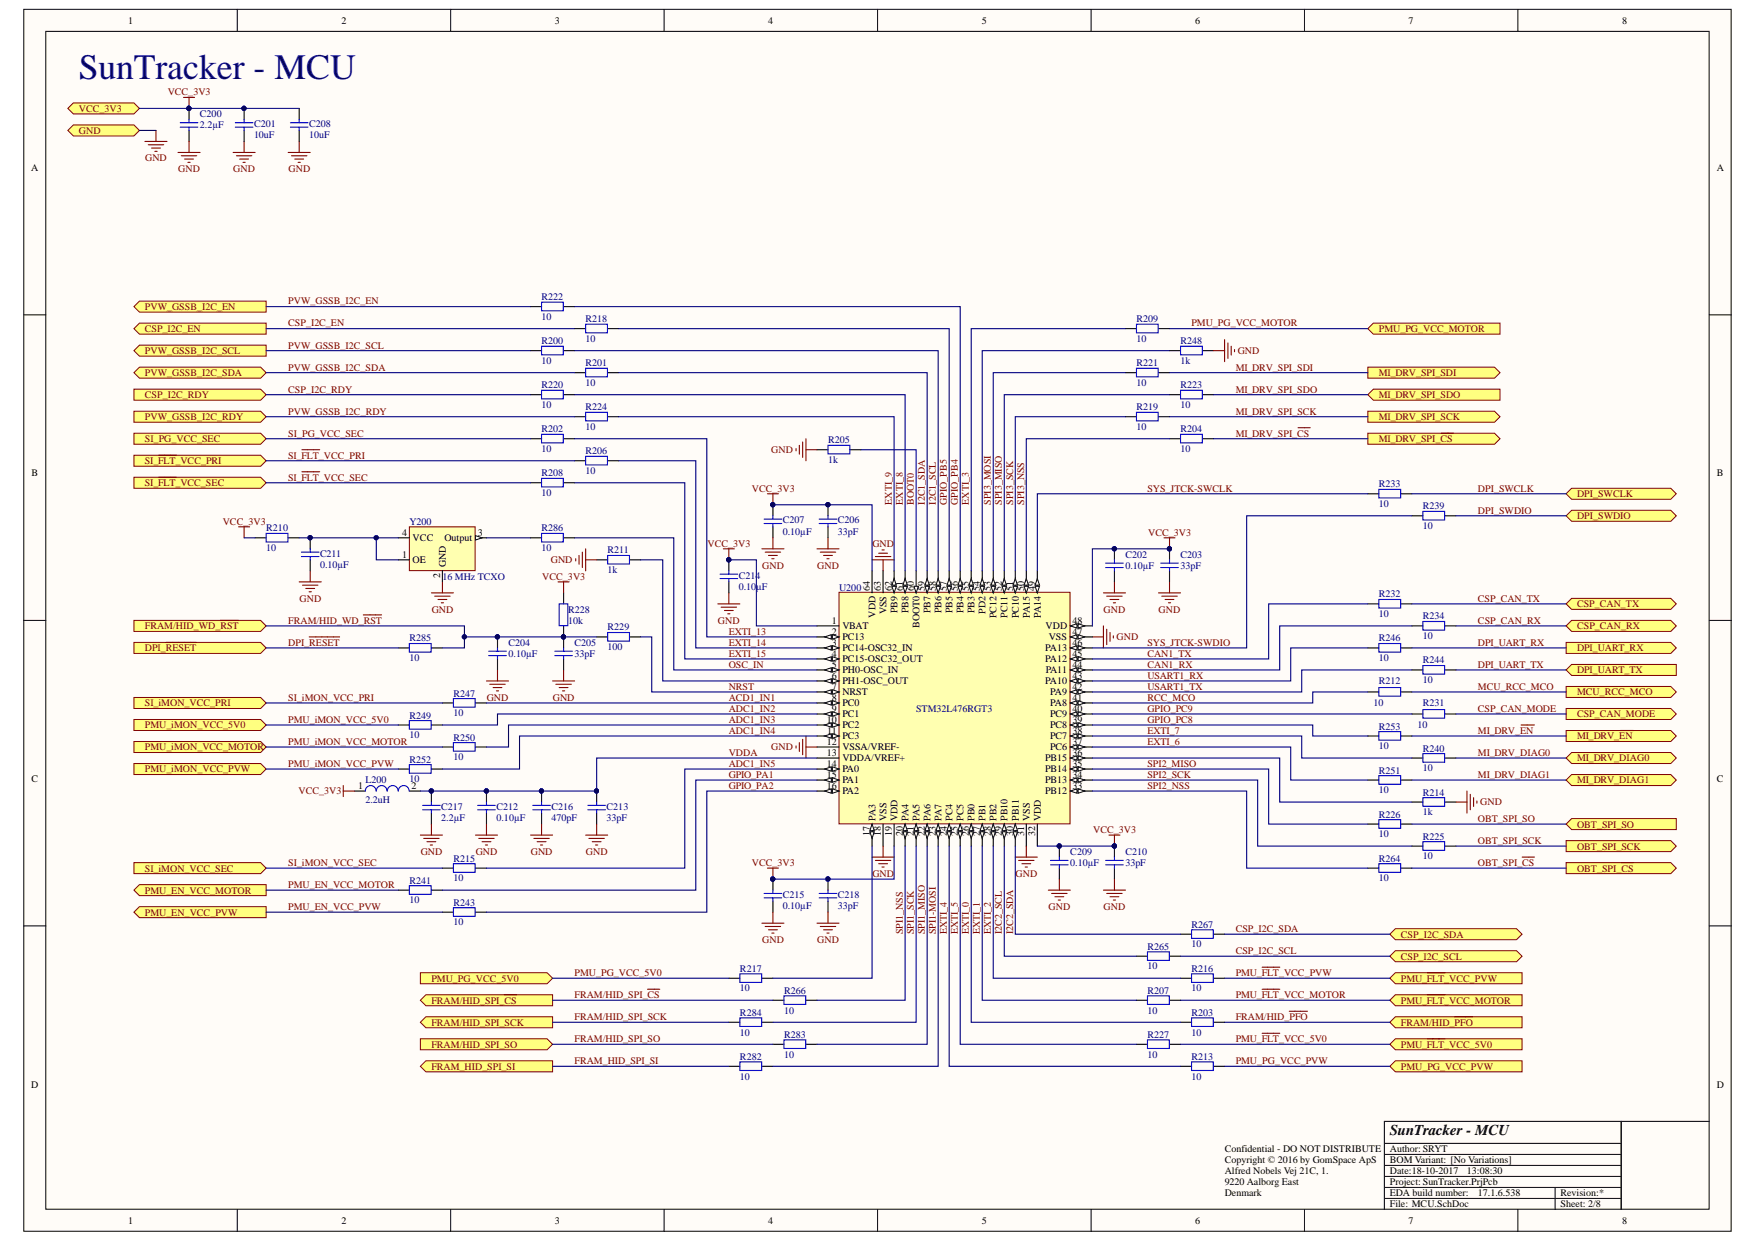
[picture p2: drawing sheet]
<svg xmlns="http://www.w3.org/2000/svg" width="297mm" height="210mm" viewBox="0 0 297 210" stroke-linecap="round" stroke-linejoin="round" font-family="sans-serif">
<defs><g id="words">
<text font-size="6" fill="#000080" x="13.3" y="13.3">SunTracker - MCU</text>
<text font-size="2.5" x="235" y="191.8">SunTracker - MCU</text>
<g font-size="1.7">
<text x="21.7" y="4">1</text>
<text x="57.7" y="4">2</text>
<text x="93.8" y="4">3</text>
<text x="129.9" y="4">4</text>
<text x="166" y="4">5</text>
<text x="202.1" y="4">6</text>
<text x="238.1" y="4">7</text>
<text x="274.2" y="4">8</text>
<text x="5.3" y="28.9">A</text>
<text x="290.2" y="28.9">A</text>
<text x="5.3" y="80.5">B</text>
<text x="290.3" y="80.5">B</text>
<text x="68" y="94.3">1</text>
<text x="68" y="90.5">4</text>
<text x="69.8" y="95.2">OE</text>
<text x="69.8" y="91.5">VCC</text>
<text x="75.1" y="91.5">Output</text>
<text x="75.3" y="95.9" transform="rotate(-90 75.3 95.9)">GND</text>
<text x="80.8" y="90.5">3</text>
<text x="74.4" y="97.7" transform="rotate(-90 74.4 97.7)">2</text>
<text x="147.1" y="99.8" transform="rotate(-90 147.1 99.8)">64</text>
<text x="148.9" y="99.8" transform="rotate(-90 148.9 99.8)">63</text>
<text x="150.8" y="99.8" transform="rotate(-90 150.8 99.8)">62</text>
<text x="152.6" y="99.8" transform="rotate(-90 152.6 99.8)">61</text>
<text x="154.5" y="99.8" transform="rotate(-90 154.5 99.8)">60</text>
<text x="156.4" y="99.8" transform="rotate(-90 156.4 99.8)">59</text>
<text x="158.2" y="99.8" transform="rotate(-90 158.2 99.8)">58</text>
<text x="160.1" y="99.8" transform="rotate(-90 160.1 99.8)">57</text>
<text x="162" y="99.8" transform="rotate(-90 162 99.8)">56</text>
<text x="163.8" y="99.8" transform="rotate(-90 163.8 99.8)">55</text>
<text x="165.7" y="99.8" transform="rotate(-90 165.7 99.8)">54</text>
<text x="167.5" y="99.8" transform="rotate(-90 167.5 99.8)">53</text>
<text x="169.4" y="99.8" transform="rotate(-90 169.4 99.8)">52</text>
<text x="171.3" y="99.8" transform="rotate(-90 171.3 99.8)">51</text>
<text x="173.2" y="99.8" transform="rotate(-90 173.2 99.8)">50</text>
<text x="175" y="99.8" transform="rotate(-90 175 99.8)">49</text>
<text x="140.6" y="105.4">1</text>
<text x="140.6" y="107.3">2</text>
<text x="142.4" y="106.3">VBAT</text>
<text x="148" y="104.4" transform="rotate(-90 148 104.4)">VDD</text>
<text x="149.9" y="103.8" transform="rotate(-90 149.9 103.8)">VSS</text>
<text x="151.7" y="103.6" transform="rotate(-90 151.7 103.6)">PB9</text>
<text x="153.6" y="103.6" transform="rotate(-90 153.6 103.6)">PB8</text>
<text x="155.4" y="106.2" transform="rotate(-90 155.4 106.2)">BOOT0</text>
<text x="157.3" y="103.6" transform="rotate(-90 157.3 103.6)">PB7</text>
<text x="159.2" y="103.6" transform="rotate(-90 159.2 103.6)">PB6</text>
<text x="161" y="103.6" transform="rotate(-90 161 103.6)">PB5</text>
<text x="162.9" y="103.6" transform="rotate(-90 162.9 103.6)">PB4</text>
<text x="164.7" y="103.6" transform="rotate(-90 164.7 103.6)">PB3</text>
<text x="166.6" y="103.7" transform="rotate(-90 166.6 103.7)">PD2</text>
<text x="168.5" y="104.5" transform="rotate(-90 168.5 104.5)">PC12</text>
<text x="170.3" y="104.4" transform="rotate(-90 170.3 104.4)">PC11</text>
<text x="172.2" y="104.5" transform="rotate(-90 172.2 104.5)">PC10</text>
<text x="174.1" y="104.4" transform="rotate(-90 174.1 104.4)">PA15</text>
<text x="176" y="104.4" transform="rotate(-90 176 104.4)">PA14</text>
<text x="176.8" y="106.3">VDD</text>
<text x="181.3" y="107.3">47</text>
<text x="181.3" y="105.4">48</text>
<text x="140.6" y="109.1">3</text>
<text x="140.6" y="111">4</text>
<text x="140.6" y="112.9">5</text>
<text x="142.4" y="108.2">PC13</text>
<text x="142.4" y="110.1">PC14-OSC32_IN</text>
<text x="142.4" y="111.9">PC15-OSC32_OUT</text>
<text x="142.4" y="113.8">PH0-OSC_IN</text>
<text x="176.7" y="111.9">PA12</text>
<text x="176.7" y="110.1">PA13</text>
<text x="176.8" y="113.8">PA11</text>
<text x="177.3" y="108.2">VSS</text>
<text x="181.3" y="112.9">44</text>
<text x="181.3" y="111">45</text>
<text x="181.3" y="109.1">46</text>
<text x="140.6" y="114.7">6</text>
<text x="140.6" y="116.6">7</text>
<text x="140.6" y="118.4">8</text>
<text x="142.4" y="115.6">PH1-OSC_OUT</text>
<text x="142.4" y="117.5">NRST</text>
<text x="142.4" y="119.4">PC0</text>
<text x="176.7" y="115.6">PA10</text>
<text x="177.6" y="119.4">PA8</text>
<text x="177.6" y="117.5">PA9</text>
<text x="181.3" y="118.4">41</text>
<text x="181.3" y="116.6">42</text>
<text x="181.3" y="114.7">43</text>
<text x="139.8" y="122.2">10</text>
<text x="139.8" y="125.9">12</text>
<text x="139.9" y="124">11</text>
<text x="140.6" y="120.3">9</text>
<text x="142.4" y="121.2">PC1</text>
<text x="142.4" y="123.1">PC2</text>
<text x="142.4" y="124.9">PC3</text>
<text x="177.5" y="124.9">PC7</text>
<text x="177.5" y="123.1">PC8</text>
<text x="177.5" y="121.2">PC9</text>
<text x="181.3" y="125.9">37</text>
<text x="181.3" y="124">38</text>
<text x="181.3" y="122.2">39</text>
<text x="181.3" y="120.3">40</text>
<text x="139.8" y="127.7">13</text>
<text x="139.8" y="129.6">14</text>
<text x="139.8" y="131.4">15</text>
<text x="142.4" y="126.8">VSSA/VREF-</text>
<text x="142.4" y="128.7">VDDA/VREF+</text>
<text x="142.4" y="130.5">PA0</text>
<text x="176.7" y="130.5">PB14</text>
<text x="176.7" y="128.7">PB15</text>
<text x="177.5" y="126.8">PC6</text>
<text x="181.3" y="131.4">34</text>
<text x="181.3" y="129.6">35</text>
<text x="181.3" y="127.7">36</text>
<text x="5.3" y="132.2">C</text>
<text x="60.5" y="133.3">1</text>
<text x="69.6" y="133.3">2</text>
<text x="139.8" y="133.3">16</text>
<text x="142.4" y="132.4">PA1</text>
<text x="142.4" y="134.2">PA2</text>
<text x="176.7" y="134.2">PB12</text>
<text x="176.7" y="132.4">PB13</text>
<text x="181.3" y="133.3">33</text>
<text x="290.3" y="132.2">C</text>
<text x="147.1" y="141.3" transform="rotate(-90 147.1 141.3)">17</text>
<text x="148" y="138.7" transform="rotate(-90 148 138.7)">PA3</text>
<text x="148.9" y="141.3" transform="rotate(-90 148.9 141.3)">18</text>
<text x="149.9" y="138.7" transform="rotate(-90 149.9 138.7)">VSS</text>
<text x="150.8" y="141.3" transform="rotate(-90 150.8 141.3)">19</text>
<text x="151.7" y="138.7" transform="rotate(-90 151.7 138.7)">VDD</text>
<text x="152.6" y="141.3" transform="rotate(-90 152.6 141.3)">20</text>
<text x="153.6" y="138.7" transform="rotate(-90 153.6 138.7)">PA4</text>
<text x="154.5" y="141.3" transform="rotate(-90 154.5 141.3)">21</text>
<text x="155.4" y="138.7" transform="rotate(-90 155.4 138.7)">PA5</text>
<text x="156.4" y="141.3" transform="rotate(-90 156.4 141.3)">22</text>
<text x="157.3" y="138.7" transform="rotate(-90 157.3 138.7)">PA6</text>
<text x="158.2" y="141.3" transform="rotate(-90 158.2 141.3)">23</text>
<text x="159.2" y="138.7" transform="rotate(-90 159.2 138.7)">PA7</text>
<text x="160.1" y="141.3" transform="rotate(-90 160.1 141.3)">24</text>
<text x="161" y="138.7" transform="rotate(-90 161 138.7)">PC4</text>
<text x="162" y="141.3" transform="rotate(-90 162 141.3)">25</text>
<text x="162.9" y="138.7" transform="rotate(-90 162.9 138.7)">PC5</text>
<text x="163.8" y="141.3" transform="rotate(-90 163.8 141.3)">26</text>
<text x="164.7" y="138.7" transform="rotate(-90 164.7 138.7)">PB0</text>
<text x="165.7" y="141.3" transform="rotate(-90 165.7 141.3)">27</text>
<text x="166.6" y="138.7" transform="rotate(-90 166.6 138.7)">PB1</text>
<text x="167.5" y="141.3" transform="rotate(-90 167.5 141.3)">28</text>
<text x="168.5" y="138.7" transform="rotate(-90 168.5 138.7)">PB2</text>
<text x="169.4" y="141.3" transform="rotate(-90 169.4 141.3)">29</text>
<text x="170.3" y="138.7" transform="rotate(-90 170.3 138.7)">PB10</text>
<text x="171.3" y="141.3" transform="rotate(-90 171.3 141.3)">30</text>
<text x="172.2" y="138.7" transform="rotate(-90 172.2 138.7)">PB11</text>
<text x="173.2" y="141.3" transform="rotate(-90 173.2 141.3)">31</text>
<text x="174.1" y="138.7" transform="rotate(-90 174.1 138.7)">VSS</text>
<text x="175" y="141.3" transform="rotate(-90 175 141.3)">32</text>
<text x="176" y="138.7" transform="rotate(-90 176 138.7)">VDD</text>
<text x="5.3" y="183.8">D</text>
<text x="290.2" y="183.8">D</text>
<text x="207.1" y="196.6">Copyright © 2016 by GomSpace ApS</text>
<text x="207.1" y="194.7">Confidential - DO NOT DISTRIBUTE</text>
<text x="235" y="194.7">Author: SRYT</text>
<text x="235" y="196.6">BOM Variant: [No Variations]</text>
<text x="207.1" y="198.4">Alfred Nobels Vej 21C, 1.</text>
<text x="207.1" y="200.3">9220 Aalborg East</text>
<text x="207.1" y="202.2">Denmark</text>
<text x="235" y="198.4">Date:18-10-2017</text>
<text x="235" y="200.3">Project: SunTracker.PrjPcb</text>
<text x="235" y="202.2">EDA build number:</text>
<text x="248" y="198.4">13:08:30</text>
<text x="249.9" y="202.2">17.1.6.538</text>
<text x="263.8" y="202.2">Revision:*</text>
<text x="21.7" y="206.8">1</text>
<text x="57.7" y="206.8">2</text>
<text x="93.8" y="206.8">3</text>
<text x="129.9" y="206.8">4</text>
<text x="166" y="206.8">5</text>
<text x="202.1" y="206.8">6</text>
<text x="235" y="204">File: MCU.SchDoc</text>
<text x="238.1" y="206.8">7</text>
<text x="263.8" y="204">Sheet: 2/8</text>
<text x="274.2" y="206.8">8</text>
</g>
<g font-size="1.7" fill="#800000">
<text x="28.3" y="16.1">VCC_3V3</text>
<text x="13.3" y="22.6">GND</text>
<text x="13.3" y="18.9">VCC_3V3</text>
<text x="24.5" y="27.3">GND</text>
<text x="30.1" y="29.1">GND</text>
<text x="39.4" y="29.1">GND</text>
<text x="48.8" y="29.1">GND</text>
<text x="24.5" y="52.4">PVW_GSSB_I2C_EN</text>
<text x="48.7" y="51.4">PVW_GSSB_I2C_EN</text>
<text x="24.5" y="56.1">CSP_I2C_EN</text>
<text x="24.5" y="59.8">PVW_GSSB_I2C_SCL</text>
<text x="48.7" y="55.2">CSP_I2C_EN</text>
<text x="48.7" y="58.9">PVW_GSSB_I2C_SCL</text>
<text x="201.4" y="55.2">PMU_PG_VCC_MOTOR</text>
<text x="209.3" y="59.8">GND</text>
<text x="233.1" y="56.1">PMU_PG_VCC_MOTOR</text>
<text x="24.5" y="63.6">PVW_GSSB_I2C_SDA</text>
<text x="48.7" y="62.6">PVW_GSSB_I2C_SDA</text>
<text x="208.9" y="62.6">MI_DRV_SPI_SDI</text>
<text x="233.1" y="63.6">MI_DRV_SPI_SDI</text>
<text x="24.5" y="67.3">CSP_I2C_RDY</text>
<text x="24.5" y="71">PVW_GSSB_I2C_RDY</text>
<text x="48.7" y="70.1">PVW_GSSB_I2C_RDY</text>
<text x="48.7" y="66.4">CSP_I2C_RDY</text>
<text x="208.9" y="66.4">MI_DRV_SPI_SDO</text>
<text x="208.9" y="70.1">MI_DRV_SPI_SCK</text>
<text x="233.1" y="71">MI_DRV_SPI_SCK</text>
<text x="233.1" y="67.3">MI_DRV_SPI_SDO</text>
<text x="24.5" y="74.7">SI_PG_VCC_SEC</text>
<text x="48.7" y="77.5">SI_FLT_VCC_PRI</text>
<text x="48.7" y="73.8">SI_PG_VCC_SEC</text>
<text x="130.4" y="76.6">GND</text>
<text x="208.9" y="73.8">MI_DRV_SPI_CS</text>
<text x="233.1" y="74.7">MI_DRV_SPI_CS</text>
<text x="24.5" y="82.2">SI_FLT_VCC_SEC</text>
<text x="24.5" y="78.4">SI_FLT_VCC_PRI</text>
<text x="48.7" y="81.2">SI_FLT_VCC_SEC</text>
<text x="127.1" y="83.1">VCC_3V3</text>
<text x="194" y="83.1">SYS_JTCK-SWCLK</text>
<text x="249.9" y="83.1">DPI_SWCLK</text>
<text x="37.7" y="88.7">VCC_3V3</text>
<text x="150.8" y="85.3" transform="rotate(-90 150.8 85.3)">EXTI_9</text>
<text x="152.6" y="85.3" transform="rotate(-90 152.6 85.3)">EXTI_8</text>
<text x="154.5" y="85.3" transform="rotate(-90 154.5 85.3)">BOOT0</text>
<text x="156.4" y="85.3" transform="rotate(-90 156.4 85.3)">I2C1_SDA</text>
<text x="158.2" y="85.3" transform="rotate(-90 158.2 85.3)">I2C1_SCL</text>
<text x="160.1" y="85.3" transform="rotate(-90 160.1 85.3)">GPIO_PB5</text>
<text x="162" y="85.3" transform="rotate(-90 162 85.3)">GPIO_PB4</text>
<text x="163.8" y="85.3" transform="rotate(-90 163.8 85.3)">EXTI_3</text>
<text x="167.5" y="85.3" transform="rotate(-90 167.5 85.3)">SPI3_MOSI</text>
<text x="169.4" y="85.3" transform="rotate(-90 169.4 85.3)">SPI3_MISO</text>
<text x="171.3" y="85.3" transform="rotate(-90 171.3 85.3)">SPI3_SCK</text>
<text x="173.2" y="85.3" transform="rotate(-90 173.2 85.3)">SPI3_NSS</text>
<text x="249.9" y="86.8">DPI_SWDIO</text>
<text x="266.6" y="87.7">DPI_SWDIO</text>
<text x="266.6" y="84">DPI_SWCLK</text>
<text x="93.1" y="95.2">GND</text>
<text x="119.6" y="92.4">VCC_3V3</text>
<text x="147.5" y="92.4">GND</text>
<text x="194.1" y="90.5">VCC_3V3</text>
<text x="50.6" y="101.7">GND</text>
<text x="91.7" y="98">VCC_3V3</text>
<text x="128.9" y="96.1">GND</text>
<text x="138.2" y="96.1">GND</text>
<text x="249.9" y="101.7">CSP_CAN_TX</text>
<text x="24.5" y="106.3">FRAM/HID_WD_RST</text>
<text x="48.7" y="105.4">FRAM/HID_WD_RST</text>
<text x="73" y="103.6">GND</text>
<text x="121.4" y="105.4">GND</text>
<text x="123.2" y="107.3">EXTI_13</text>
<text x="186.6" y="103.6">GND</text>
<text x="195.9" y="103.6">GND</text>
<text x="249.9" y="105.4">CSP_CAN_RX</text>
<text x="266.6" y="106.3">CSP_CAN_RX</text>
<text x="266.6" y="102.6">CSP_CAN_TX</text>
<text x="24.5" y="110.1">DPI_RESET</text>
<text x="48.7" y="109.1">DPI_RESET</text>
<text x="123.2" y="112.9">OSC_IN</text>
<text x="123.2" y="109.1">EXTI_14</text>
<text x="123.2" y="111">EXTI_15</text>
<text x="188.8" y="108.2">GND</text>
<text x="194" y="111">CAN1_TX</text>
<text x="194" y="112.9">CAN1_RX</text>
<text x="194" y="109.1">SYS_JTCK-SWDIO</text>
<text x="249.9" y="109.1">DPI_UART_RX</text>
<text x="249.9" y="112.9">DPI_UART_TX</text>
<text x="266.6" y="113.8">DPI_UART_TX</text>
<text x="266.6" y="110.1">DPI_UART_RX</text>
<text x="24.5" y="119.4">SI_iMON_VCC_PRI</text>
<text x="48.7" y="118.4">SI_iMON_VCC_PRI</text>
<text x="82.3" y="118.4">GND</text>
<text x="93.5" y="118.4">GND</text>
<text x="123.2" y="118.4">ACD1_IN1</text>
<text x="123.2" y="116.6">NRST</text>
<text x="194" y="116.6">USART1_TX</text>
<text x="194" y="114.7">USART1_RX</text>
<text x="194" y="118.4">RCC_MCO</text>
<text x="249.9" y="116.6">MCU_RCC_MCO</text>
<text x="266.6" y="117.5">MCU_RCC_MCO</text>
<text x="24.5" y="123.1">PMU_iMON_VCC_5V0</text>
<text x="48.7" y="125.9">PMU_iMON_VCC_MOTOR</text>
<text x="48.7" y="122.2">PMU_iMON_VCC_5V0</text>
<text x="123.2" y="120.3">ADC1_IN2</text>
<text x="123.2" y="122.2">ADC1_IN3</text>
<text x="123.2" y="124">ADC1_IN4</text>
<text x="194" y="120.3">GPIO_PC9</text>
<text x="194" y="124">EXTI_7</text>
<text x="194" y="125.9">EXTI_6</text>
<text x="194" y="122.2">GPIO_PC8</text>
<text x="249.9" y="124">MI_DRV_EN</text>
<text x="249.9" y="120.3">CSP_CAN_MODE</text>
<text x="266.6" y="121.2">CSP_CAN_MODE</text>
<text x="266.6" y="124.9">MI_DRV_EN</text>
<text x="24.5" y="126.8">PMU_iMON_VCC_MOTOR</text>
<text x="24.5" y="130.5">PMU_iMON_VCC_PVW</text>
<text x="48.7" y="129.6">PMU_iMON_VCC_PVW</text>
<text x="123.2" y="131.4">GPIO_PA1</text>
<text x="123.2" y="129.6">ADC1_IN5</text>
<text x="123.2" y="127.7">VDDA</text>
<text x="130.4" y="126.8">GND</text>
<text x="194" y="131.4">SPI2_SCK</text>
<text x="194" y="129.6">SPI2_MISO</text>
<text x="249.9" y="131.4">MI_DRV_DIAG1</text>
<text x="249.9" y="127.7">MI_DRV_DIAG0</text>
<text x="266.6" y="128.7">MI_DRV_DIAG0</text>
<text x="50.5" y="134.2">VCC_3V3</text>
<text x="123.2" y="133.3">GPIO_PA2</text>
<text x="194" y="133.3">SPI2_NSS</text>
<text x="250.2" y="136.1">GND</text>
<text x="266.6" y="132.4">MI_DRV_DIAG1</text>
<text x="184.8" y="140.8">VCC_3V3</text>
<text x="249.9" y="138.9">OBT_SPI_SO</text>
<text x="249.9" y="142.6">OBT_SPI_SCK</text>
<text x="266.6" y="139.9">OBT_SPI_SO</text>
<text x="266.6" y="143.6">OBT_SPI_SCK</text>
<text x="24.5" y="147.3">SI_iMON_VCC_SEC</text>
<text x="48.7" y="146.4">SI_iMON_VCC_SEC</text>
<text x="71.1" y="144.5">GND</text>
<text x="80.4" y="144.5">GND</text>
<text x="89.7" y="144.5">GND</text>
<text x="99" y="144.5">GND</text>
<text x="127.1" y="146.4">VCC_3V3</text>
<text x="147.5" y="148.2">GND</text>
<text x="171.7" y="148.2">GND</text>
<text x="249.9" y="146.4">OBT_SPI_CS</text>
<text x="266.6" y="147.3">OBT_SPI_CS</text>
<text x="24.5" y="151">PMU_EN_VCC_MOTOR</text>
<text x="24.5" y="154.7">PMU_EN_VCC_PVW</text>
<text x="48.7" y="153.8">PMU_EN_VCC_PVW</text>
<text x="48.7" y="150.1">PMU_EN_VCC_MOTOR</text>
<text x="177.3" y="153.8">GND</text>
<text x="186.6" y="153.8">GND</text>
<text x="128.9" y="159.4">GND</text>
<text x="138.2" y="159.4">GND</text>
<text x="152.6" y="157.9" transform="rotate(-90 152.6 157.9)">SPI1_NSS</text>
<text x="154.5" y="157.9" transform="rotate(-90 154.5 157.9)">SPI1_SCK</text>
<text x="156.4" y="157.9" transform="rotate(-90 156.4 157.9)">SPI1_MISO</text>
<text x="158.2" y="157.9" transform="rotate(-90 158.2 157.9)">SPI1-MOSI</text>
<text x="160.1" y="157.9" transform="rotate(-90 160.1 157.9)">EXTI_4</text>
<text x="162" y="157.9" transform="rotate(-90 162 157.9)">EXTI_5</text>
<text x="163.8" y="157.9" transform="rotate(-90 163.8 157.9)">EXTI_0</text>
<text x="165.7" y="157.9" transform="rotate(-90 165.7 157.9)">EXTI_1</text>
<text x="167.5" y="157.9" transform="rotate(-90 167.5 157.9)">EXTI_2</text>
<text x="169.4" y="157.9" transform="rotate(-90 169.4 157.9)">I2C2_SCL</text>
<text x="171.3" y="157.9" transform="rotate(-90 171.3 157.9)">I2C2_SDA</text>
<text x="208.9" y="161.2">CSP_I2C_SCL</text>
<text x="208.9" y="157.5">CSP_I2C_SDA</text>
<text x="236.8" y="158.5">CSP_I2C_SDA</text>
<text x="72.9" y="165.9">PMU_PG_VCC_5V0</text>
<text x="97.1" y="165">PMU_PG_VCC_5V0</text>
<text x="208.9" y="165">PMU_FLT_VCC_PVW</text>
<text x="236.8" y="162.2">CSP_I2C_SCL</text>
<text x="236.8" y="165.9">PMU_FLT_VCC_PVW</text>
<text x="72.9" y="169.6">FRAM/HID_SPI_CS</text>
<text x="72.9" y="173.3">FRAM/HID_SPI_SCK</text>
<text x="97.1" y="172.4">FRAM/HID_SPI_SCK</text>
<text x="97.1" y="168.7">FRAM/HID_SPI_CS</text>
<text x="208.9" y="168.7">PMU_FLT_VCC_MOTOR</text>
<text x="208.9" y="172.4">FRAM/HID_PFO</text>
<text x="236.8" y="173.3">FRAM/HID_PFO</text>
<text x="236.8" y="169.6">PMU_FLT_VCC_MOTOR</text>
<text x="72.9" y="177.1">FRAM/HID_SPI_SO</text>
<text x="97.1" y="179.8">FRAM_HID_SPI_SI</text>
<text x="97.1" y="176.1">FRAM/HID_SPI_SO</text>
<text x="208.9" y="179.8">PMU_PG_VCC_PVW</text>
<text x="208.9" y="176.1">PMU_FLT_VCC_5V0</text>
<text x="236.8" y="177.1">PMU_FLT_VCC_5V0</text>
<text x="72.9" y="180.8">FRAM_HID_SPI_SI</text>
<text x="236.8" y="180.8">PMU_PG_VCC_PVW</text>
</g>
<g font-size="1.7" fill="#000080">
<text x="33.8" y="19.8">C200</text>
<text x="33.8" y="21.7">2.2µF</text>
<text x="42.9" y="21.5">C201</text>
<text x="42.9" y="23.4">10uF</text>
<text x="52.2" y="21.5">C208</text>
<text x="52.2" y="23.4">10uF</text>
<text x="91.6" y="50.7">R222</text>
<text x="91.6" y="54.1">10</text>
<text x="91.6" y="58.2">R200</text>
<text x="99" y="54.4">R218</text>
<text x="99" y="57.8">10</text>
<text x="192.1" y="54.4">R209</text>
<text x="192.1" y="57.8">10</text>
<text x="199.6" y="58.2">R248</text>
<text x="91.6" y="65.6">R220</text>
<text x="91.6" y="61.5">10</text>
<text x="99" y="61.9">R201</text>
<text x="99" y="65.2">10</text>
<text x="192.1" y="61.9">R221</text>
<text x="192.1" y="65.2">10</text>
<text x="199.6" y="65.6">R223</text>
<text x="199.6" y="61.5">1k</text>
<text x="91.6" y="68.9">10</text>
<text x="99" y="69.3">R224</text>
<text x="192.1" y="69.3">R219</text>
<text x="199.6" y="68.9">10</text>
<text x="91.6" y="73">R202</text>
<text x="91.6" y="76.4">10</text>
<text x="99" y="72.7">10</text>
<text x="99" y="76.8">R206</text>
<text x="140" y="74.9">R205</text>
<text x="192.1" y="72.7">10</text>
<text x="199.6" y="73">R204</text>
<text x="199.6" y="76.4">10</text>
<text x="91.6" y="80.5">R208</text>
<text x="91.6" y="83.8">10</text>
<text x="99" y="80.1">10</text>
<text x="140" y="78.2">1k</text>
<text x="233.1" y="82.3">R233</text>
<text x="45" y="89.8">R210</text>
<text x="69.2" y="88.7">Y200</text>
<text x="91.6" y="89.8">R286</text>
<text x="132.3" y="88.5">C207</text>
<text x="141.6" y="88.5">C206</text>
<text x="233.1" y="85.7">10</text>
<text x="240.6" y="86.1">R239</text>
<text x="240.6" y="89.4">10</text>
<text x="45" y="93.2">10</text>
<text x="54.1" y="94.1">C211</text>
<text x="54.1" y="95.9">0.10µF</text>
<text x="91.6" y="93.2">10</text>
<text x="102.7" y="93.5">R211</text>
<text x="132.3" y="90.4">0.10µF</text>
<text x="141.6" y="90.4">33pF</text>
<text x="190.3" y="94.3">C202</text>
<text x="199.6" y="94.3">C203</text>
<text x="74.8" y="98">16 MHz TCXO</text>
<text x="102.7" y="96.9">1k</text>
<text x="124.9" y="97.8">C214</text>
<text x="124.9" y="99.7">0.10µF</text>
<text x="141.9" y="99.8">U200</text>
<text x="190.3" y="96.1">0.10µF</text>
<text x="199.6" y="96.1">33pF</text>
<text x="233.1" y="100.9">R232</text>
<text x="96" y="103.6">R228</text>
<text x="96" y="105.4">10k</text>
<text x="102.7" y="106.6">R229</text>
<text x="233.1" y="104.3">10</text>
<text x="240.6" y="104.7">R234</text>
<text x="69.2" y="108.4">R285</text>
<text x="69.2" y="111.8">10</text>
<text x="86" y="109.1">C204</text>
<text x="86" y="111">0.10µF</text>
<text x="97.1" y="109.1">C205</text>
<text x="97.1" y="111">33pF</text>
<text x="102.7" y="109.9">100</text>
<text x="233.1" y="108.4">R246</text>
<text x="233.1" y="111.8">10</text>
<text x="240.6" y="108">10</text>
<text x="240.6" y="112.1">R244</text>
<text x="76.7" y="117.7">R247</text>
<text x="232.2" y="119.4">10</text>
<text x="233.1" y="115.6">R212</text>
<text x="240.6" y="119.4">R231</text>
<text x="240.6" y="115.5">10</text>
<text x="69.2" y="121.4">R249</text>
<text x="69.2" y="124.8">10</text>
<text x="76.7" y="121.1">10</text>
<text x="76.7" y="125.2">R250</text>
<text x="154.9" y="120.3">STM32L476RGT3</text>
<text x="233.1" y="123.3">R253</text>
<text x="239.6" y="123.1">10</text>
<text x="69.2" y="128.9">R252</text>
<text x="76.7" y="128.5">10</text>
<text x="233.1" y="130.7">R251</text>
<text x="233.1" y="126.6">10</text>
<text x="240.6" y="127">R240</text>
<text x="240.6" y="130.4">10</text>
<text x="61.8" y="132.4">L200</text>
<text x="61.8" y="135.8">2.2uH</text>
<text x="69.2" y="132.2">10</text>
<text x="74.6" y="136.9">C217</text>
<text x="83.9" y="136.9">C212</text>
<text x="93.2" y="136.9">C216</text>
<text x="102.6" y="136.9">C213</text>
<text x="233.1" y="134.1">10</text>
<text x="240.6" y="134.5">R214</text>
<text x="240.6" y="137.8">1k</text>
<text x="74.6" y="138.7">2.2µF</text>
<text x="83.9" y="138.7">0.10µF</text>
<text x="93.2" y="138.7">470pF</text>
<text x="102.6" y="138.7">33pF</text>
<text x="233.1" y="138.2">R226</text>
<text x="233.1" y="141.5">10</text>
<text x="240.6" y="141.9">R225</text>
<text x="69.2" y="149.3">R241</text>
<text x="76.7" y="145.6">R215</text>
<text x="76.7" y="148.9">10</text>
<text x="180.9" y="144.5">C209</text>
<text x="180.9" y="146.4">0.10µF</text>
<text x="190.3" y="144.5">C210</text>
<text x="190.3" y="146.4">33pF</text>
<text x="233.1" y="145.6">R264</text>
<text x="233.1" y="148.9">10</text>
<text x="240.6" y="145.2">10</text>
<text x="69.2" y="152.7">10</text>
<text x="76.7" y="153">R243</text>
<text x="132.3" y="151.7">C215</text>
<text x="132.3" y="153.6">0.10µF</text>
<text x="141.6" y="151.7">C218</text>
<text x="141.6" y="153.6">33pF</text>
<text x="76.7" y="156.4">10</text>
<text x="194" y="160.5">R265</text>
<text x="201.4" y="156.8">R267</text>
<text x="201.4" y="160.1">10</text>
<text x="125.1" y="164.2">R217</text>
<text x="125.1" y="167.5">10</text>
<text x="132.5" y="167.9">R266</text>
<text x="194" y="167.9">R207</text>
<text x="194" y="163.8">10</text>
<text x="201.4" y="164.2">R216</text>
<text x="201.4" y="167.5">10</text>
<text x="125.1" y="171.6">R284</text>
<text x="132.5" y="171.3">10</text>
<text x="194" y="171.3">10</text>
<text x="201.4" y="171.6">R203</text>
<text x="125.1" y="179.1">R282</text>
<text x="125.1" y="175">10</text>
<text x="132.5" y="175.4">R283</text>
<text x="132.5" y="178.7">10</text>
<text x="194" y="175.4">R227</text>
<text x="194" y="178.7">10</text>
<text x="201.4" y="175">10</text>
<text x="201.4" y="179.1">R213</text>
<text x="125.1" y="182.5">10</text>
<text x="201.4" y="182.5">10</text>
</g>
</g></defs>
<g fill="#fffcf8" stroke="#000" stroke-width=".17">
<path d="M4 1.6h288.7v206.5h-288.7z"/>
<path d="M7.7 5.3h281.2v199.1h-281.2z"/>
</g>
<g fill="none" stroke="#000" stroke-width=".17">
<path d="M40.1 1.6v3.7M76.2 1.6v3.7M112.3 1.6v3.7M148.4 1.6v3.7M184.5 1.6v3.7M220.5 1.6v3.7M256.6 1.6v3.7M4 53.2h3.7M289 53.2h3.7M4 104.8h3.7M289 104.8h3.7M4 156.5h3.7"/>
<path d="M289 156.5h3.7M234 197h40.1M234 195.1h40.1M234 198.8h40.1M234 193.2h40.1M289 189.5h-14.9v14.9v-14.9h-40.1v14.9M40.1 204.4v3.7M76.2 204.4v3.7M112.3 204.4v3.7M148.4 204.4v3.7M184.5 204.4v3.7M220.5 204.4v3.7"/>
<path d="M234 202.5h40.1M234 200.7h40.1M256.6 204.4v3.7M262.9 200.7v3.7"/>
</g>
<g fill="#ffff80" stroke="#800000" stroke-width=".17">
<path d="M264.8 119.7h17.7l.9 1-.9 .9h-17.7z" fill-rule="evenodd"/>
<path d="M22.6 125.3h21.5l.9 .9-.9 1h-21.5z" fill-rule="evenodd"/>
<path d="M264.8 105.8l.9-1h16.8l.9 1-.9 .9h-16.8z" fill-rule="evenodd"/>
<path d="M264.8 102.1l.9-1h16.8l.9 1-.9 .9h-16.8z" fill-rule="evenodd"/>
<path d="M11.5 22l.9-.9h10.2l1 .9-1 1h-10.2z" fill-rule="evenodd"/>
<path d="M22.6 129h21.5l.9 1-.9 .9h-21.5z" fill-rule="evenodd"/>
<path d="M235 180.2l.9-.9h21.4v1.8h-21.4z" fill-rule="evenodd"/>
<path d="M22.6 55.5l1-.9h21.4v1.9h-21.4z" fill-rule="evenodd"/>
<path d="M22.6 65.8h21.5l.9 .9-.9 .9h-21.5z" fill-rule="evenodd"/>
<path d="M235 157.9l.9-.9h20.5l.9 .9-.9 .9h-20.5z" fill-rule="evenodd"/>
<path d="M235 161.6l.9-.9h20.5l.9 .9-.9 .9h-20.5z" fill-rule="evenodd"/>
<path d="M264.8 113.2l.9-.9h17.7v1.9h-17.7z" fill-rule="evenodd"/>
<path d="M22.6 108.6h21.5l.9 .9-.9 .9h-21.5z" fill-rule="evenodd"/>
</g>
<path d="M28.1 108.6h5.1" fill="none" stroke="#800000" stroke-width=".19"/>
<g fill="#ffff80" stroke="#800000" stroke-width=".17">
<path d="M264.8 108.6h17.7l.9 .9-.9 .9h-17.7z" fill-rule="evenodd"/>
<path d="M264.8 87.2l.9-1h16.8l.9 1-.9 .9h-16.8z" fill-rule="evenodd"/>
<path d="M264.8 83.5l.9-1h16.8l.9 1-.9 .9h-16.8z" fill-rule="evenodd"/>
<path d="M22.6 121.6h21.5l.9 .9-.9 1h-21.5z" fill-rule="evenodd"/>
<path d="M71.1 164.4h21.4l.9 .9-.9 1h-21.4z" fill-rule="evenodd"/>
<path d="M22.6 150.4l1-.9h21.4v1.9h-21.4z" fill-rule="evenodd"/>
<path d="M235 172.8l.9-1h21.4v1.9h-21.4z" fill-rule="evenodd"/>
</g>
<path d="M245.9 171.8h3.1" fill="none" stroke="#800000" stroke-width=".19"/>
<path d="M22.6 104.8h21.5l.9 1-.9 .9h-21.5z" fill-rule="evenodd" fill="#ffff80" stroke="#800000" stroke-width=".17"/>
<path d="M37.2 104.8h3.1" fill="none" stroke="#800000" stroke-width=".19"/>
<g fill="#ffff80" stroke="#800000" stroke-width=".17">
<path d="M71.1 175.6h21.4l.9 .9-.9 .9h-21.4z" fill-rule="evenodd"/>
<path d="M71.1 180.2l.9-.9h21.4v1.8h-21.4z" fill-rule="evenodd"/>
<path d="M71.1 169l.9-.9h21.4v1.9h-21.4z" fill-rule="evenodd"/>
</g>
<path d="M85.3 168.1h2" fill="none" stroke="#800000" stroke-width=".19"/>
<g fill="#ffff80" stroke="#800000" stroke-width=".17">
<path d="M264.8 139.3l.9-1h17.7v1.9h-17.7z" fill-rule="evenodd"/>
<path d="M264.8 142.1h17.7l.9 .9-.9 .9h-17.7z" fill-rule="evenodd"/>
<path d="M264.8 128.1l.9-.9h16.8l.9 .9-.9 .9h-16.8z" fill-rule="evenodd"/>
<path d="M264.8 123.5h17.7l.9 .9-.9 .9h-17.7z" fill-rule="evenodd"/>
</g>
<path d="M273.9 123.5h2.3" fill="none" stroke="#800000" stroke-width=".19"/>
<g fill="#ffff80" stroke="#800000" stroke-width=".17">
<path d="M264.8 131.8l.9-.9h16.8l.9 .9-.9 1h-16.8z" fill-rule="evenodd"/>
<path d="M235 169l.9-.9h21.4v1.9h-21.4z" fill-rule="evenodd"/>
</g>
<path d="M241.3 168.1h3" fill="none" stroke="#800000" stroke-width=".19"/>
<g fill="#ffff80" stroke="#800000" stroke-width=".17">
<path d="M11.5 18.3l.9-.9h10.2l1 .9-1 1h-10.2z" fill-rule="evenodd"/>
<path d="M264.8 145.8h17.7l.9 .9-.9 .9h-17.7z" fill-rule="evenodd"/>
</g>
<path d="M274.1 145.8h2.1" fill="none" stroke="#800000" stroke-width=".19"/>
<g fill="#ffff80" stroke="#800000" stroke-width=".17">
<path d="M71.1 172.8l.9-1h21.4v1.9h-21.4z" fill-rule="evenodd"/>
<path d="M22.6 154.2l1-1h21.4v1.9h-21.4z" fill-rule="evenodd"/>
<path d="M231.2 69.5h21.5l.9 .9-.9 1h-21.5z" fill-rule="evenodd"/>
<path d="M231.2 62.1h21.5l.9 .9-.9 .9h-21.5z" fill-rule="evenodd"/>
<path d="M231.2 66.7l1-.9h21.4v1.8h-21.4z" fill-rule="evenodd"/>
</g>
<path d="M31 16.5h1.9M32 16.5v1.8M24.5 23.9h3.7M25.1 24.5h2.6M25.6 25h1.5M26.2 25.6h.4M26.4 22v1.9" fill="none" stroke="#800000" stroke-width=".19"/>
<circle cx="31.9" cy="18.3" r=".35" fill="#000080" stroke="#000080" stroke-width=".17"/>
<g fill="#ffff80" stroke="#800000" stroke-width=".17">
<path d="M22.6 51.8l1-.9h21.4v1.8h-21.4z" fill-rule="evenodd"/>
<path d="M22.6 69.5h21.5l.9 .9-.9 1h-21.5z" fill-rule="evenodd"/>
</g>
<g fill="none" stroke="#000" stroke-width=".19">
<path d="M32 18.3v1.9M32 22v1.9M89.7 51.8h1.9M95.3 51.8h1.8M97.1 55.5h1.9M102.7 55.5h1.9M190.3 55.5h1.8M195.9 55.5h1.8M197.7 59.3h1.9M203.3 59.3h1.9M89.7 66.7h1.9M95.3 66.7h1.8"/>
<path d="M97.1 70.4h1.9M102.7 70.4h1.9M190.3 70.4h1.8M190.3 63h1.8M195.9 70.4h1.8M195.9 63h1.8M197.7 66.7h1.9M203.3 66.7h1.9M130.7 85.3v1.9M130.7 89v1.9M140 85.3v1.9M140 89v1.9"/>
<path d="M188.4 92.8v1.8M188.4 96.5v1.8M197.7 92.8v1.8M197.7 96.5v1.8M231.2 83.5h1.9M236.8 83.5h1.9M238.7 87.2h1.9M244.3 87.2h1.8M67.3 109.5h1.9M72.9 109.5h1.9M74.8 118.8h1.9M80.4 118.8h1.8"/>
<path d="M84.1 107.6v1.9M84.1 111.4v1.8M95.3 100.2v1.9M95.3 105.8v3.7M95.3 111.4v1.8M100.9 107.6h1.8M106.5 107.6h1.8M231.2 102.1h1.9M231.2 109.5h1.9M236.8 102.1h1.9M236.8 109.5h1.9M238.7 105.8h1.9"/>
<path d="M238.7 113.2h1.9M244.3 105.8h1.8M244.3 113.2h1.8M59.9 133.7h1.9M67.3 122.5h1.9M67.3 130h1.9M69.2 133.7h1.9M72.9 122.5h1.9M72.9 130h1.9M72.9 133.7v1.9M72.9 137.4v1.9M74.8 126.2h1.9"/>
<path d="M80.4 126.2h1.8M82.2 133.7v1.9M82.2 137.4v1.9M91.6 133.7v1.9M91.6 137.4v1.9M100.9 133.7v1.9M100.9 137.4v1.9M231.2 139.3h1.9M231.2 131.8h1.9M231.2 124.4h1.9M236.8 139.3h1.9M236.8 131.8h1.9"/>
<path d="M236.8 124.4h1.9M238.7 120.7h1.9M238.7 128.1h1.9M244.3 120.7h1.8M244.3 128.1h1.8M67.3 150.4h1.9M72.9 150.4h1.9M74.8 154.2h1.9M80.4 154.2h1.8M130.7 148.6v1.8M130.7 152.3v1.9M179.1 143v1.9"/>
<path d="M179.1 146.7v1.9M188.4 143v1.9M188.4 146.7v1.9M199.6 157.9h1.8M205.2 157.9h1.8M231.2 146.7h1.9M236.8 146.7h1.9M238.7 143h1.9M244.3 143h1.8M123.2 172.8h1.9M123.2 165.3h1.9M128.8 172.8h1.9"/>
<path d="M128.8 165.3h1.9M130.7 169h1.8M130.7 176.5h1.8M136.3 169h1.8M136.3 176.5h1.8M192.1 169h1.9M192.1 161.6h1.9M197.7 169h1.9M197.7 161.6h1.9M199.6 172.8h1.8M205.2 172.8h1.8M123.2 180.2h1.9"/>
<path d="M128.8 180.2h1.9M199.6 180.2h1.8M205.2 180.2h1.8"/>
</g>
<g fill="none" stroke="#00f" stroke-width=".19">
<path d="M30.5 20.7h2.9M30.5 21.5h2.9M32 20.2v.5M32 21.5v.5M91.6 51.1h3.6v1.4h-3.6zM99 54.8h3.7v1.4h-3.7zM192.1 54.8h3.7v1.4h-3.7zM199.6 58.5h3.7v1.5h-3.7zM91.6 66h3.6v1.4h-3.6zM99 69.7h3.7v1.4h-3.7zM192.1 69.7h3.7v1.4h-3.7zM192.1 62.2h3.7v1.5h-3.7z"/>
<path d="M199.6 66h3.7v1.4h-3.7zM129.2 88.5h3M129.2 87.7h3M130.7 87.2v.5M130.7 88.5v.5M138.5 88.5h3M138.5 87.7h3M140 87.2v.5M140 88.5v.5M186.9 95.2h3M186.9 95.9h3M188.4 94.6v.6"/>
<path d="M188.4 95.9v.6M196.2 95.2h3M196.2 95.9h3M197.7 94.6v.6M197.7 95.9v.6M233.1 82.7h3.7v1.5h-3.7zM240.6 86.4h3.6v1.5h-3.6zM69.2 108.8h3.7v1.4h-3.7zM76.7 118.1h3.6v1.4h-3.6zM82.6 110.1h3M82.6 110.8h3M84.1 109.5v.6"/>
<path d="M84.1 110.8v.6M93.8 110.1h3M93.8 110.8h3M94.5 102.1h1.5v3.6h-1.5zM95.3 109.5v.6M95.3 110.8v.6M102.7 106.9h3.7v1.4h-3.7zM233.1 101.3h3.7v1.5h-3.7zM233.1 108.8h3.7v1.4h-3.7zM240.6 119.9h3.6v1.5h-3.6zM240.6 105h3.6v1.5h-3.6zM240.6 112.5h3.6v1.4h-3.6z"/>
<path d="M63.6 133.7a.91 .91 0 0 0-.9-.9 .91 .91 0 0 0-.9 .9M65.4 133.7a.9 .9 0 0 0-.9-.9 .9 .9 0 0 0-.9 .9M67.3 133.7a.91 .91 0 0 0-.9-.9 .91 .91 0 0 0-.9 .9M69.2 133.7a.91 .91 0 0 0-.9-.9 .91 .91 0 0 0-1 .9M69.2 121.8h3.7v1.4h-3.7zM69.2 129.2h3.7v1.5h-3.7zM71.4 136.1h3M71.4 136.9h3M72.9 135.6v.5M72.9 136.9v.5M76.7 125.5h3.6v1.5h-3.6zM80.8 136.1h2.9"/>
<path d="M80.8 136.9h2.9M82.2 135.6v.5M82.2 136.9v.5M90.1 136.1h2.9M90.1 136.9h2.9M91.6 135.6v.5M91.6 136.9v.5M99.4 136.1h3M99.4 136.9h3M100.9 135.6v.5M100.9 136.9v.5M233.1 138.5h3.7v1.5h-3.7z"/>
<path d="M233.1 131.1h3.7v1.4h-3.7zM233.1 123.6h3.7v1.5h-3.7zM240.6 127.4h3.6v1.4h-3.6zM69.2 149.7h3.7v1.4h-3.7zM76.7 153.4h3.6v1.5h-3.6zM129.2 151h3M129.2 151.7h3M130.7 150.4v.6M130.7 151.7v.6M177.6 145.4h3M177.6 146.2h3M179.1 144.9v.5"/>
<path d="M179.1 146.2v.5M186.9 145.4h3M186.9 146.2h3M188.4 144.9v.5M188.4 146.2v.5M201.4 157.1h3.7v1.5h-3.7zM233.1 146h3.7v1.4h-3.7zM240.6 142.3h3.6v1.4h-3.6zM125.1 164.6h3.7v1.4h-3.7zM125.1 179.5h3.7v1.4h-3.7zM125.1 172h3.7v1.5h-3.7zM132.5 168.3h3.7v1.5h-3.7z"/>
<path d="M132.5 175.7h3.7v1.5h-3.7zM194 168.3h3.7v1.5h-3.7zM194 160.9h3.7v1.4h-3.7zM201.4 172h3.7v1.5h-3.7zM201.4 179.5h3.7v1.4h-3.7z"/>
</g>
<g fill="#000080" stroke="#000080" stroke-width=".17">
<circle cx="95.2" cy="107.6" r=".35"/>
<circle cx="84.1" cy="107.6" r=".35"/>
<circle cx="91.5" cy="133.7" r=".35"/>
<circle cx="72.9" cy="133.7" r=".35"/>
<circle cx="100.8" cy="133.7" r=".35"/>
<circle cx="82.2" cy="133.7" r=".35"/>
<circle cx="130.6" cy="148.6" r=".35"/>
<circle cx="130.6" cy="85.3" r=".35"/>
<circle cx="188.4" cy="143" r=".35"/>
<circle cx="31.9" cy="18.3" r=".35"/>
<circle cx="188.4" cy="92.7" r=".35"/>
<circle cx="197.7" cy="92.7" r=".35"/>
<circle cx="179.1" cy="143" r=".35"/>
<circle cx="140" cy="85.3" r=".35"/>
</g>
<g fill="none" stroke="#800000" stroke-width=".19">
<path d="M30.1 25.8h3.7M30.7 26.3h2.6M31.2 26.9h1.5M31.8 27.4h.3M32 23.9v1.9M205.2 59.3h1.8M207 57.4v3.7M207.6 58v2.6M208.1 58.5v1.5M208.7 59.1v.3M219.5 72.3h2M94.4 98.3h1.8"/>
<path d="M95.3 98.3v1.9M128.8 92.8h3.7M129.4 93.3h2.6M129.7 83.5h1.9M129.9 93.9h1.5M130.5 94.4h.4M130.7 83.5v1.8M130.7 90.9v1.9M138.1 92.8h3.7M138.7 93.3h2.6M139.2 93.9h1.5M139.8 94.4h.4"/>
<path d="M140 90.9v1.9M147.4 94.6h3.8M148 94.1h2.6M148.5 93.5h1.5M149.1 92.9h.4M149.3 94.6v1.9M188.4 98.3v1.9M197.7 98.3v1.9M52.3 107.6h5.1M61.4 103.9h3.1M82.2 115.1h3.8M82.8 115.6h2.6"/>
<path d="M83.4 116.2h1.5M83.9 116.8h.4M84.1 113.2v1.9M93.4 115.1h3.7M94 115.6h2.6M94.5 116.2h1.5M95.1 116.8h.4M95.3 113.2v1.9M184.7 107.6h1.8M186.5 105.8v3.7M186.5 100.2h3.8M187.1 106.3v2.6"/>
<path d="M187.1 100.8h2.6M187.7 106.9v1.5M187.7 101.3h1.5M188.2 107.5v.3M188.2 101.9h.4M195.9 100.2h3.7M196.4 100.8h2.6M197 101.3h1.5M197.5 101.9h.4M58 132.8v1.8M58 133.7h1.9M72.9 139.3v1.8"/>
<path d="M82.2 139.3v1.8M91.6 139.3v1.8M100.9 139.3v1.8M134.6 126.1v.3M135.1 125.5v1.5M135.7 124.9v2.7M136.3 124.4v3.7M136.3 126.2h1.8M257.2 122.5h2.2M71.1 141.1h3.7M71.6 141.7h2.6M72.2 142.3h1.5"/>
<path d="M72.7 142.8h.4M80.4 141.1h3.7M80.9 141.7h2.6M81.5 142.3h1.5M82.1 142.8h.3M89.7 141.1h3.7M90.3 141.7h2.6M90.8 142.3h1.5M91.4 142.8h.3M99 141.1h3.7M99.6 141.7h2.6M100.1 142.3h1.5"/>
<path d="M100.7 142.8h.4M128.8 156h3.7M129.4 156.6h2.6M129.7 146.7h1.9M129.9 157.1h1.5M130.5 157.7h.4M130.7 146.7v1.9M130.7 154.2v1.8M171.6 144.9h3.8M172.2 145.4h2.6M172.8 146h1.5M173.3 146.5h.4"/>
<path d="M173.5 143v1.9M177.2 150.4h3.8M177.8 151h2.6M178.3 151.6h1.5M178.9 152.1h.4M179.1 148.6v1.8M186.5 150.4h3.8M187.1 151h2.6M187.5 141.1h1.8M187.7 151.6h1.5M188.2 152.1h.4M188.4 141.1v1.9"/>
<path d="M188.4 148.6v1.8M213.4 167.2h3M213.4 174.6h3M218 170.9h3"/>
</g>
<g fill="#ffff80" stroke="#800000" stroke-width=".17">
<path d="M22.6 117.9h21.5l.9 .9-.9 .9h-21.5z" fill-rule="evenodd"/>
<path d="M22.6 145.8h21.5l.9 .9-.9 .9h-21.5z" fill-rule="evenodd"/>
<path d="M22.6 80.7h21.5l.9 .9-.9 .9h-21.5z" fill-rule="evenodd"/>
</g>
<path d="M26.8 80.7h3" fill="none" stroke="#800000" stroke-width=".19"/>
<path d="M22.6 76.9h21.5l.9 1-.9 .9h-21.5z" fill-rule="evenodd" fill="#ffff80" stroke="#800000" stroke-width=".17"/>
<path d="M26.8 76.9h3" fill="none" stroke="#800000" stroke-width=".19"/>
<path d="M22.6 73.2h21.5l.9 .9-.9 1h-21.5z" fill-rule="evenodd" fill="#ffff80" stroke="#800000" stroke-width=".17"/>
<path d="M74.8 146.7h1.9M80.4 146.7h1.8" fill="none" stroke="#000" stroke-width=".19"/>
<path d="M76.7 146h3.6v1.4h-3.6z" fill="none" stroke="#00f" stroke-width=".19"/>
<g fill="#ffff80" stroke="#800000" stroke-width=".17">
<path d="M22.6 63l1-.9h20.5l.9 .9-.9 .9h-20.5z" fill-rule="evenodd"/>
<path d="M22.6 59.3l1-1h21.4v1.9h-21.4z" fill-rule="evenodd"/>
</g>
<path d="M89.7 59.3h1.9M95.3 59.3h1.8M97.1 63h1.9M102.7 63h1.9" fill="none" stroke="#000" stroke-width=".19"/>
<path d="M91.6 58.5h3.6v1.5h-3.6zM99 62.2h3.7v1.5h-3.7z" fill="none" stroke="#00f" stroke-width=".19"/>
<path d="M196.8 90.9h1.9M197.7 90.9v1.9" fill="none" stroke="#800000" stroke-width=".19"/>
<circle cx="197.7" cy="92.7" r=".35" fill="#000080" stroke="#000080" stroke-width=".17"/>
<path d="M231.2 73.2h21.5l.9 .9-.9 1h-21.5z" fill-rule="evenodd" fill="#ffff80" stroke="#800000" stroke-width=".17"/>
<path d="M243.7 73.2h2M109.5 167.2h2" fill="none" stroke="#800000" stroke-width=".19"/>
<path d="M197.7 74.1h1.9M203.3 74.1h1.9M231.2 116.9h1.9M236.8 116.9h1.9" fill="none" stroke="#000" stroke-width=".19"/>
<path d="M199.6 73.4h3.7v1.5h-3.7zM233.1 116.2h3.7v1.5h-3.7z" fill="none" stroke="#00f" stroke-width=".19"/>
<path d="M264.8 116h17.7l.9 .9-.9 1h-17.7z" fill-rule="evenodd" fill="#ffff80" stroke="#800000" stroke-width=".17"/>
<path d="M138.1 156h3.7M138.7 156.6h2.6M139.2 157.1h1.5M139.8 157.7h.4M140 154.2v1.8M147.4 144.9h3.8M148 145.4h2.6M148.5 146h1.5M149.1 146.5h.4M149.3 143v1.9" fill="none" stroke="#800000" stroke-width=".19"/>
<path d="M140 148.6v1.8M140 152.3v1.9" fill="none" stroke="#000" stroke-width=".19"/>
<circle cx="140" cy="148.6" r=".35" fill="#000080" stroke="#000080" stroke-width=".17"/>
<path d="M138.5 151.7h3M138.5 151h3M140 150.4v.6M140 151.7v.6" fill="none" stroke="#00f" stroke-width=".19"/>
<path d="M235 165.3l.9-.9h21.4v1.9h-21.4z" fill-rule="evenodd" fill="#ffff80" stroke="#800000" stroke-width=".17"/>
<path d="M213.4 163.5h3M241.3 164.4h3" fill="none" stroke="#800000" stroke-width=".19"/>
<path d="M199.6 165.3h1.8M205.2 165.3h1.8" fill="none" stroke="#000" stroke-width=".19"/>
<path d="M201.4 164.6h3.7v1.4h-3.7z" fill="none" stroke="#00f" stroke-width=".19"/>
<path d="M235 176.5l.9-.9h21.4v1.8h-21.4z" fill-rule="evenodd" fill="#ffff80" stroke="#800000" stroke-width=".17"/>
<path d="M51 79.7h3M51 76h3M241.3 175.6h3" fill="none" stroke="#800000" stroke-width=".19"/>
<path d="M89.7 74.1h1.9M95.3 74.1h1.8M97.1 77.9h1.9M102.7 77.9h1.9M89.7 81.6h1.9M95.3 81.6h1.8M192.1 176.5h1.9M197.7 176.5h1.9" fill="none" stroke="#000" stroke-width=".19"/>
<path d="M91.6 73.4h3.6v1.5h-3.6zM99 77.1h3.7v1.5h-3.7zM91.6 80.8h3.6v1.5h-3.6zM194 175.7h3.7v1.5h-3.7z" fill="none" stroke="#00f" stroke-width=".19"/>
<path d="M231.2 55.5l1-.9h21.4v1.9h-21.4z" fill-rule="evenodd" fill="#ffff80" stroke="#800000" stroke-width=".17"/>
<g fill="none" stroke="#800000" stroke-width=".19">
<path d="M39.4 25.8h3.7M40 26.3h2.6M40.5 26.9h1.5M41.1 27.4h.4M41.3 23.9v1.9M48.7 25.8h3.7M49.3 26.3h2.6M49.8 26.9h1.5M50.4 27.4h.4M50.6 23.9v1.9M134.6 75.8v.4M135.1 75.3v1.5"/>
<path d="M135.7 74.7v2.6M136.3 74.1v3.8M136.3 76h1.8M40.3 89h1.9M41.3 89v1.9M50.6 98.3h3.7M51.1 98.9h2.6M51.7 99.5h1.5M52.4 96.5v1.8M74.8 98.3v1.9M97.3 94.4v.4M97.9 93.9v1.5"/>
<path d="M98.4 93.3v2.6M99 92.8v3.7M99 94.6h1.9M122.3 92.8h1.9M123.2 92.8v1.8M52.3 100h.3M72.9 100.2h3.8M73.5 100.8h2.6M74 101.3h1.5M74.6 101.9h.4M121.4 102.1h3.7M121.9 102.6h2.6"/>
<path d="M122.5 103.2h1.5M123 103.7h.4M123.2 100.2v1.9M246.1 135.6h1.9M248 133.7v3.7M248.6 134.3v2.6M249.1 134.8v1.5M249.7 135.4v.3"/>
</g>
<path d="M138.1 76h1.9M143.7 76h1.9M43.1 90.9h1.9M48.7 90.9h1.9M52.4 90.9v1.9M52.4 94.6v1.9M100.9 94.6h1.8M106.5 94.6h1.8M123.2 94.6v1.9M123.2 98.3v1.9M238.7 135.6h1.9M244.3 135.6h1.8" fill="none" stroke="#000" stroke-width=".19"/>
<path d="M140 75.3h3.7v1.4h-3.7zM45 90.1h3.7v1.5h-3.7zM51 93.3h2.9M51 94.1h2.9M52.4 92.8v.5M52.4 94.1v.5M102.7 93.9h3.7v1.4h-3.7zM121.7 97.8h3M121.7 97h3M123.2 96.5v.5M123.2 97.8v.5M240.6 134.8h3.6v1.5h-3.6z" fill="none" stroke="#00f" stroke-width=".19"/>
<g fill="#000080" stroke="#000080" stroke-width=".17">
<circle cx="123.2" cy="94.6" r=".35"/>
<circle cx="52.4" cy="90.9" r=".35"/>
</g>
<path d="M69.2 89h11.1v7.4h-11.1z" fill="#ffffb0" stroke="#800000" stroke-width=".17"/>
<path d="M67.3 94.6h1.9M74.8 96.5v1.8M80.4 90.9h1.8" fill="none" stroke="#000" stroke-width=".19"/>
<path d="M80.4 90.5l1.1 .4-1.1 .4z" fill="#fffcf8"/>
<path d="M80.4 90.5l1.1 .4-1.1 .4z" fill="none" stroke="#000" stroke-width=".17"/>
<path d="M67.3 90.9h1.9" fill="none" stroke="#000" stroke-width=".19"/>
<path d="M141.8 100.1h39.1v39.1h-39.1z" fill="#ffffb0" stroke="#800000" stroke-width=".17"/>
<path d="M138.1 105.8h3.7M138.1 107.6h3.7" fill="none" stroke="#000" stroke-width=".19"/>
<path d="M140.7 107.3l1.1 .3-1.1 .4z" fill="#fffcf8"/>
<path d="M140.7 107.3l1.1 .3-1.1 .4z" fill="none" stroke="#000" stroke-width=".17"/>
<path d="M139.4 107.6l1.1-.3v.7z" fill="#fffcf8"/>
<path d="M139.4 107.6l1.1-.3v.7z" fill="none" stroke="#000" stroke-width=".17"/>
<path d="M138.1 109.5h3.7" fill="none" stroke="#000" stroke-width=".19"/>
<path d="M140.7 109.1l1.1 .4-1.1 .4z" fill="#fffcf8"/>
<path d="M140.7 109.1l1.1 .4-1.1 .4z" fill="none" stroke="#000" stroke-width=".17"/>
<path d="M139.4 109.5l1.1-.4v.8z" fill="#fffcf8"/>
<path d="M139.4 109.5l1.1-.4v.8z" fill="none" stroke="#000" stroke-width=".17"/>
<path d="M138.1 111.4h3.7" fill="none" stroke="#000" stroke-width=".19"/>
<path d="M140.7 111l1.1 .4-1.1 .3z" fill="#fffcf8"/>
<path d="M140.7 111l1.1 .4-1.1 .3z" fill="none" stroke="#000" stroke-width=".17"/>
<path d="M139.4 111.4l1.1-.4v.7z" fill="#fffcf8"/>
<path d="M139.4 111.4l1.1-.4v.7z" fill="none" stroke="#000" stroke-width=".17"/>
<path d="M138.1 113.2h3.7" fill="none" stroke="#000" stroke-width=".19"/>
<path d="M140.7 112.9l1.1 .3-1.1 .4z" fill="#fffcf8"/>
<path d="M140.7 112.9l1.1 .3-1.1 .4z" fill="none" stroke="#000" stroke-width=".17"/>
<path d="M139.4 113.2l1.1-.3v.7z" fill="#fffcf8"/>
<path d="M139.4 113.2l1.1-.3v.7z" fill="none" stroke="#000" stroke-width=".17"/>
<path d="M138.1 115.1h3.7" fill="none" stroke="#000" stroke-width=".19"/>
<path d="M140.7 114.7l1.1 .4-1.1 .4z" fill="#fffcf8"/>
<path d="M140.7 114.7l1.1 .4-1.1 .4z" fill="none" stroke="#000" stroke-width=".17"/>
<path d="M139.4 115.1l1.1-.4v.8z" fill="#fffcf8"/>
<path d="M139.4 115.1l1.1-.4v.8z" fill="none" stroke="#000" stroke-width=".17"/>
<path d="M138.1 116.9h3.7" fill="none" stroke="#000" stroke-width=".19"/>
<path d="M140.7 116.6l1.1 .3-1.1 .4z" fill="#fffcf8"/>
<path d="M140.7 116.6l1.1 .3-1.1 .4z" fill="none" stroke="#000" stroke-width=".17"/>
<path d="M139.4 116.9l1.1-.3v.7z" fill="#fffcf8"/>
<path d="M139.4 116.9l1.1-.3v.7z" fill="none" stroke="#000" stroke-width=".17"/>
<path d="M138.1 118.8h3.7" fill="none" stroke="#000" stroke-width=".19"/>
<path d="M140.7 118.4l1.1 .4-1.1 .4z" fill="#fffcf8"/>
<path d="M140.7 118.4l1.1 .4-1.1 .4z" fill="none" stroke="#000" stroke-width=".17"/>
<path d="M139.4 118.8l1.1-.4v.8z" fill="#fffcf8"/>
<path d="M139.4 118.8l1.1-.4v.8z" fill="none" stroke="#000" stroke-width=".17"/>
<path d="M138.1 120.7h3.7" fill="none" stroke="#000" stroke-width=".19"/>
<path d="M140.7 120.3l1.1 .4-1.1 .3z" fill="#fffcf8"/>
<path d="M140.7 120.3l1.1 .4-1.1 .3z" fill="none" stroke="#000" stroke-width=".17"/>
<path d="M139.4 120.7l1.1-.4v.7z" fill="#fffcf8"/>
<path d="M139.4 120.7l1.1-.4v.7z" fill="none" stroke="#000" stroke-width=".17"/>
<path d="M138.1 122.5h3.7" fill="none" stroke="#000" stroke-width=".19"/>
<path d="M140.7 122.2l1.1 .3-1.1 .4z" fill="#fffcf8"/>
<path d="M140.7 122.2l1.1 .3-1.1 .4z" fill="none" stroke="#000" stroke-width=".17"/>
<path d="M139.4 122.5l1.1-.3v.7z" fill="#fffcf8"/>
<path d="M139.4 122.5l1.1-.3v.7z" fill="none" stroke="#000" stroke-width=".17"/>
<path d="M138.1 124.4h3.7" fill="none" stroke="#000" stroke-width=".19"/>
<path d="M140.7 124l1.1 .4-1.1 .4z" fill="#fffcf8"/>
<path d="M140.7 124l1.1 .4-1.1 .4z" fill="none" stroke="#000" stroke-width=".17"/>
<path d="M139.4 124.4l1.1-.4v.8z" fill="#fffcf8"/>
<path d="M139.4 124.4l1.1-.4v.8z" fill="none" stroke="#000" stroke-width=".17"/>
<path d="M138.1 126.2h3.7M138.1 128.1h3.7M138.1 130h3.7" fill="none" stroke="#000" stroke-width=".19"/>
<path d="M140.7 129.6l1.1 .4-1.1 .3z" fill="#fffcf8"/>
<path d="M140.7 129.6l1.1 .4-1.1 .3z" fill="none" stroke="#000" stroke-width=".17"/>
<path d="M139.4 130l1.1-.4v.7z" fill="#fffcf8"/>
<path d="M139.4 130l1.1-.4v.7z" fill="none" stroke="#000" stroke-width=".17"/>
<path d="M138.1 131.8h3.7" fill="none" stroke="#000" stroke-width=".19"/>
<path d="M140.7 131.5l1.1 .3-1.1 .4z" fill="#fffcf8"/>
<path d="M140.7 131.5l1.1 .3-1.1 .4z" fill="none" stroke="#000" stroke-width=".17"/>
<path d="M139.4 131.8l1.1-.3v.7z" fill="#fffcf8"/>
<path d="M139.4 131.8l1.1-.3v.7z" fill="none" stroke="#000" stroke-width=".17"/>
<path d="M138.1 133.7h3.7" fill="none" stroke="#000" stroke-width=".19"/>
<path d="M140.7 133.3l1.1 .4-1.1 .4z" fill="#fffcf8"/>
<path d="M140.7 133.3l1.1 .4-1.1 .4z" fill="none" stroke="#000" stroke-width=".17"/>
<path d="M139.4 133.7l1.1-.4v.8z" fill="#fffcf8"/>
<path d="M139.4 133.7l1.1-.4v.8z" fill="none" stroke="#000" stroke-width=".17"/>
<path d="M147.4 139.3v3.7" fill="none" stroke="#000" stroke-width=".19"/>
<path d="M147.4 139.3l.4 1.1h-.7z" fill="#fffcf8"/>
<path d="M147.4 139.3l.4 1.1h-.7z" fill="none" stroke="#000" stroke-width=".17"/>
<path d="M147.1 140.6h.7l-.4 1.1z" fill="#fffcf8"/>
<path d="M147.1 140.6h.7l-.4 1.1z" fill="none" stroke="#000" stroke-width=".17"/>
<path d="M149.3 139.3v3.7M151.2 139.3v3.7M153 139.3v3.7" fill="none" stroke="#000" stroke-width=".19"/>
<path d="M153 139.3l.4 1.1h-.8z" fill="#fffcf8"/>
<path d="M153 139.3l.4 1.1h-.8z" fill="none" stroke="#000" stroke-width=".17"/>
<path d="M152.6 140.6h.8l-.4 1.1z" fill="#fffcf8"/>
<path d="M152.6 140.6h.8l-.4 1.1z" fill="none" stroke="#000" stroke-width=".17"/>
<path d="M154.9 139.3v3.7" fill="none" stroke="#000" stroke-width=".19"/>
<path d="M154.9 139.3l.4 1.1h-.8z" fill="#fffcf8"/>
<path d="M154.9 139.3l.4 1.1h-.8z" fill="none" stroke="#000" stroke-width=".17"/>
<path d="M154.5 140.6h.8l-.4 1.1z" fill="#fffcf8"/>
<path d="M154.5 140.6h.8l-.4 1.1z" fill="none" stroke="#000" stroke-width=".17"/>
<path d="M156.7 139.3v3.7" fill="none" stroke="#000" stroke-width=".19"/>
<path d="M156.7 139.3l.4 1.1h-.7z" fill="#fffcf8"/>
<path d="M156.7 139.3l.4 1.1h-.7z" fill="none" stroke="#000" stroke-width=".17"/>
<path d="M156.4 140.6h.7l-.4 1.1z" fill="#fffcf8"/>
<path d="M156.4 140.6h.7l-.4 1.1z" fill="none" stroke="#000" stroke-width=".17"/>
<path d="M158.6 139.3v3.7" fill="none" stroke="#000" stroke-width=".19"/>
<path d="M158.6 139.3l.4 1.1h-.8z" fill="#fffcf8"/>
<path d="M158.6 139.3l.4 1.1h-.8z" fill="none" stroke="#000" stroke-width=".17"/>
<path d="M158.2 140.6h.8l-.4 1.1z" fill="#fffcf8"/>
<path d="M158.2 140.6h.8l-.4 1.1z" fill="none" stroke="#000" stroke-width=".17"/>
<path d="M160.5 139.3v3.7" fill="none" stroke="#000" stroke-width=".19"/>
<path d="M160.5 139.3l.3 1.1h-.7z" fill="#fffcf8"/>
<path d="M160.5 139.3l.3 1.1h-.7z" fill="none" stroke="#000" stroke-width=".17"/>
<path d="M160.1 140.6h.7l-.3 1.1z" fill="#fffcf8"/>
<path d="M160.1 140.6h.7l-.3 1.1z" fill="none" stroke="#000" stroke-width=".17"/>
<path d="M162.3 139.3v3.7" fill="none" stroke="#000" stroke-width=".19"/>
<path d="M162.3 139.3l.4 1.1h-.7z" fill="#fffcf8"/>
<path d="M162.3 139.3l.4 1.1h-.7z" fill="none" stroke="#000" stroke-width=".17"/>
<path d="M162 140.6h.7l-.4 1.1z" fill="#fffcf8"/>
<path d="M162 140.6h.7l-.4 1.1z" fill="none" stroke="#000" stroke-width=".17"/>
<path d="M164.2 139.3v3.7" fill="none" stroke="#000" stroke-width=".19"/>
<path d="M164.2 139.3l.4 1.1h-.8z" fill="#fffcf8"/>
<path d="M164.2 139.3l.4 1.1h-.8z" fill="none" stroke="#000" stroke-width=".17"/>
<path d="M163.8 140.6h.8l-.4 1.1z" fill="#fffcf8"/>
<path d="M163.8 140.6h.8l-.4 1.1z" fill="none" stroke="#000" stroke-width=".17"/>
<path d="M166.1 139.3v3.7" fill="none" stroke="#000" stroke-width=".19"/>
<path d="M166.1 139.3l.3 1.1h-.7z" fill="#fffcf8"/>
<path d="M166.1 139.3l.3 1.1h-.7z" fill="none" stroke="#000" stroke-width=".17"/>
<path d="M165.7 140.6h.7l-.3 1.1z" fill="#fffcf8"/>
<path d="M165.7 140.6h.7l-.3 1.1z" fill="none" stroke="#000" stroke-width=".17"/>
<path d="M167.9 139.3v3.7" fill="none" stroke="#000" stroke-width=".19"/>
<path d="M167.9 139.3l.4 1.1h-.8z" fill="#fffcf8"/>
<path d="M167.9 139.3l.4 1.1h-.8z" fill="none" stroke="#000" stroke-width=".17"/>
<path d="M167.5 140.6h.8l-.4 1.1z" fill="#fffcf8"/>
<path d="M167.5 140.6h.8l-.4 1.1z" fill="none" stroke="#000" stroke-width=".17"/>
<path d="M169.8 139.3v3.7" fill="none" stroke="#000" stroke-width=".19"/>
<path d="M169.8 139.3l.4 1.1h-.8z" fill="#fffcf8"/>
<path d="M169.8 139.3l.4 1.1h-.8z" fill="none" stroke="#000" stroke-width=".17"/>
<path d="M169.4 140.6h.8l-.4 1.1z" fill="#fffcf8"/>
<path d="M169.4 140.6h.8l-.4 1.1z" fill="none" stroke="#000" stroke-width=".17"/>
<path d="M171.6 139.3v3.7" fill="none" stroke="#000" stroke-width=".19"/>
<path d="M171.6 139.3l.4 1.1h-.7z" fill="#fffcf8"/>
<path d="M171.6 139.3l.4 1.1h-.7z" fill="none" stroke="#000" stroke-width=".17"/>
<path d="M171.3 140.6h.7l-.4 1.1z" fill="#fffcf8"/>
<path d="M171.3 140.6h.7l-.4 1.1z" fill="none" stroke="#000" stroke-width=".17"/>
<path d="M173.5 139.3v3.7M175.4 139.3v3.7M181 133.7h3.7" fill="none" stroke="#000" stroke-width=".19"/>
<path d="M181 133.7l1.1-.4v.8z" fill="#fffcf8"/>
<path d="M181 133.7l1.1-.4v.8z" fill="none" stroke="#000" stroke-width=".17"/>
<path d="M182.3 133.3l1.1 .4-1.1 .4z" fill="#fffcf8"/>
<path d="M182.3 133.3l1.1 .4-1.1 .4z" fill="none" stroke="#000" stroke-width=".17"/>
<path d="M181 131.8h3.7" fill="none" stroke="#000" stroke-width=".19"/>
<path d="M181 131.8l1.1-.3v.7z" fill="#fffcf8"/>
<path d="M181 131.8l1.1-.3v.7z" fill="none" stroke="#000" stroke-width=".17"/>
<path d="M182.3 131.5l1.1 .3-1.1 .4z" fill="#fffcf8"/>
<path d="M182.3 131.5l1.1 .3-1.1 .4z" fill="none" stroke="#000" stroke-width=".17"/>
<path d="M181 130h3.7" fill="none" stroke="#000" stroke-width=".19"/>
<path d="M181 130l1.1-.4v.7z" fill="#fffcf8"/>
<path d="M181 130l1.1-.4v.7z" fill="none" stroke="#000" stroke-width=".17"/>
<path d="M182.3 129.6l1.1 .4-1.1 .3z" fill="#fffcf8"/>
<path d="M182.3 129.6l1.1 .4-1.1 .3z" fill="none" stroke="#000" stroke-width=".17"/>
<path d="M181 128.1h3.7" fill="none" stroke="#000" stroke-width=".19"/>
<path d="M181 128.1l1.1-.4v.8z" fill="#fffcf8"/>
<path d="M181 128.1l1.1-.4v.8z" fill="none" stroke="#000" stroke-width=".17"/>
<path d="M182.3 127.7l1.1 .4-1.1 .4z" fill="#fffcf8"/>
<path d="M182.3 127.7l1.1 .4-1.1 .4z" fill="none" stroke="#000" stroke-width=".17"/>
<path d="M181 126.2h3.7" fill="none" stroke="#000" stroke-width=".19"/>
<path d="M181 126.2l1.1-.3v.7z" fill="#fffcf8"/>
<path d="M181 126.2l1.1-.3v.7z" fill="none" stroke="#000" stroke-width=".17"/>
<path d="M182.3 125.9l1.1 .3-1.1 .4z" fill="#fffcf8"/>
<path d="M182.3 125.9l1.1 .3-1.1 .4z" fill="none" stroke="#000" stroke-width=".17"/>
<path d="M181 124.4h3.7" fill="none" stroke="#000" stroke-width=".19"/>
<path d="M181 124.4l1.1-.4v.8z" fill="#fffcf8"/>
<path d="M181 124.4l1.1-.4v.8z" fill="none" stroke="#000" stroke-width=".17"/>
<path d="M182.3 124l1.1 .4-1.1 .4z" fill="#fffcf8"/>
<path d="M182.3 124l1.1 .4-1.1 .4z" fill="none" stroke="#000" stroke-width=".17"/>
<path d="M181 122.5h3.7" fill="none" stroke="#000" stroke-width=".19"/>
<path d="M181 122.5l1.1-.3v.7z" fill="#fffcf8"/>
<path d="M181 122.5l1.1-.3v.7z" fill="none" stroke="#000" stroke-width=".17"/>
<path d="M182.3 122.2l1.1 .3-1.1 .4z" fill="#fffcf8"/>
<path d="M182.3 122.2l1.1 .3-1.1 .4z" fill="none" stroke="#000" stroke-width=".17"/>
<path d="M181 120.7h3.7" fill="none" stroke="#000" stroke-width=".19"/>
<path d="M181 120.7l1.1-.4v.7z" fill="#fffcf8"/>
<path d="M181 120.7l1.1-.4v.7z" fill="none" stroke="#000" stroke-width=".17"/>
<path d="M182.3 120.3l1.1 .4-1.1 .3z" fill="#fffcf8"/>
<path d="M182.3 120.3l1.1 .4-1.1 .3z" fill="none" stroke="#000" stroke-width=".17"/>
<path d="M181 118.8h3.7" fill="none" stroke="#000" stroke-width=".19"/>
<path d="M181 118.8l1.1-.4v.8z" fill="#fffcf8"/>
<path d="M181 118.8l1.1-.4v.8z" fill="none" stroke="#000" stroke-width=".17"/>
<path d="M182.3 118.4l1.1 .4-1.1 .4z" fill="#fffcf8"/>
<path d="M182.3 118.4l1.1 .4-1.1 .4z" fill="none" stroke="#000" stroke-width=".17"/>
<path d="M181 116.9h3.7" fill="none" stroke="#000" stroke-width=".19"/>
<path d="M181 116.9l1.1-.3v.7z" fill="#fffcf8"/>
<path d="M181 116.9l1.1-.3v.7z" fill="none" stroke="#000" stroke-width=".17"/>
<path d="M182.3 116.6l1.1 .3-1.1 .4z" fill="#fffcf8"/>
<path d="M182.3 116.6l1.1 .3-1.1 .4z" fill="none" stroke="#000" stroke-width=".17"/>
<path d="M181 115.1h3.7" fill="none" stroke="#000" stroke-width=".19"/>
<path d="M181 115.1l1.1-.4v.8z" fill="#fffcf8"/>
<path d="M181 115.1l1.1-.4v.8z" fill="none" stroke="#000" stroke-width=".17"/>
<path d="M182.3 114.7l1.1 .4-1.1 .4z" fill="#fffcf8"/>
<path d="M182.3 114.7l1.1 .4-1.1 .4z" fill="none" stroke="#000" stroke-width=".17"/>
<path d="M181 113.2h3.7" fill="none" stroke="#000" stroke-width=".19"/>
<path d="M181 113.2l1.1-.3v.7z" fill="#fffcf8"/>
<path d="M181 113.2l1.1-.3v.7z" fill="none" stroke="#000" stroke-width=".17"/>
<path d="M182.3 112.9l1.1 .3-1.1 .4z" fill="#fffcf8"/>
<path d="M182.3 112.9l1.1 .3-1.1 .4z" fill="none" stroke="#000" stroke-width=".17"/>
<path d="M181 111.4h3.7" fill="none" stroke="#000" stroke-width=".19"/>
<path d="M181 111.4l1.1-.4v.7z" fill="#fffcf8"/>
<path d="M181 111.4l1.1-.4v.7z" fill="none" stroke="#000" stroke-width=".17"/>
<path d="M182.3 111l1.1 .4-1.1 .3z" fill="#fffcf8"/>
<path d="M182.3 111l1.1 .4-1.1 .3z" fill="none" stroke="#000" stroke-width=".17"/>
<path d="M181 109.5h3.7" fill="none" stroke="#000" stroke-width=".19"/>
<path d="M181 109.5l1.1-.4v.8z" fill="#fffcf8"/>
<path d="M181 109.5l1.1-.4v.8z" fill="none" stroke="#000" stroke-width=".17"/>
<path d="M182.3 109.1l1.1 .4-1.1 .4z" fill="#fffcf8"/>
<path d="M182.3 109.1l1.1 .4-1.1 .4z" fill="none" stroke="#000" stroke-width=".17"/>
<path d="M181 107.6h3.7" fill="none" stroke="#000" stroke-width=".19"/>
<path d="M181 107.6l1.1-.3v.7z" fill="#fffcf8"/>
<path d="M181 107.6l1.1-.3v.7z" fill="none" stroke="#000" stroke-width=".17"/>
<path d="M182.3 107.3l1.1 .3-1.1 .4z" fill="#fffcf8"/>
<path d="M182.3 107.3l1.1 .3-1.1 .4z" fill="none" stroke="#000" stroke-width=".17"/>
<path d="M181 105.8h3.7" fill="none" stroke="#000" stroke-width=".19"/>
<path d="M181 105.8l1.1-.4v.8z" fill="#fffcf8"/>
<path d="M181 105.8l1.1-.4v.8z" fill="none" stroke="#000" stroke-width=".17"/>
<path d="M182.3 105.4l1.1 .4-1.1 .4z" fill="#fffcf8"/>
<path d="M182.3 105.4l1.1 .4-1.1 .4z" fill="none" stroke="#000" stroke-width=".17"/>
<path d="M175.4 96.5v3.7" fill="none" stroke="#000" stroke-width=".19"/>
<path d="M175 99.1h.7l-.3 1.1z" fill="#fffcf8"/>
<path d="M175 99.1h.7l-.3 1.1z" fill="none" stroke="#000" stroke-width=".17"/>
<path d="M175.4 97.8l.3 1.1h-.7z" fill="#fffcf8"/>
<path d="M175.4 97.8l.3 1.1h-.7z" fill="none" stroke="#000" stroke-width=".17"/>
<path d="M173.5 96.5v3.7" fill="none" stroke="#000" stroke-width=".19"/>
<path d="M173.1 99.1h.8l-.4 1.1z" fill="#fffcf8"/>
<path d="M173.1 99.1h.8l-.4 1.1z" fill="none" stroke="#000" stroke-width=".17"/>
<path d="M173.5 97.8l.4 1.1h-.8z" fill="#fffcf8"/>
<path d="M173.5 97.8l.4 1.1h-.8z" fill="none" stroke="#000" stroke-width=".17"/>
<path d="M171.6 96.5v3.7" fill="none" stroke="#000" stroke-width=".19"/>
<path d="M171.3 99.1h.7l-.4 1.1z" fill="#fffcf8"/>
<path d="M171.3 99.1h.7l-.4 1.1z" fill="none" stroke="#000" stroke-width=".17"/>
<path d="M171.6 97.8l.4 1.1h-.7z" fill="#fffcf8"/>
<path d="M171.6 97.8l.4 1.1h-.7z" fill="none" stroke="#000" stroke-width=".17"/>
<path d="M169.8 96.5v3.7" fill="none" stroke="#000" stroke-width=".19"/>
<path d="M169.4 99.1h.8l-.4 1.1z" fill="#fffcf8"/>
<path d="M169.4 99.1h.8l-.4 1.1z" fill="none" stroke="#000" stroke-width=".17"/>
<path d="M169.8 97.8l.4 1.1h-.8z" fill="#fffcf8"/>
<path d="M169.8 97.8l.4 1.1h-.8z" fill="none" stroke="#000" stroke-width=".17"/>
<path d="M167.9 96.5v3.7" fill="none" stroke="#000" stroke-width=".19"/>
<path d="M167.5 99.1h.8l-.4 1.1z" fill="#fffcf8"/>
<path d="M167.5 99.1h.8l-.4 1.1z" fill="none" stroke="#000" stroke-width=".17"/>
<path d="M167.9 97.8l.4 1.1h-.8z" fill="#fffcf8"/>
<path d="M167.9 97.8l.4 1.1h-.8z" fill="none" stroke="#000" stroke-width=".17"/>
<path d="M166.1 96.5v3.7" fill="none" stroke="#000" stroke-width=".19"/>
<path d="M165.7 99.1h.7l-.3 1.1z" fill="#fffcf8"/>
<path d="M165.7 99.1h.7l-.3 1.1z" fill="none" stroke="#000" stroke-width=".17"/>
<path d="M166.1 97.8l.3 1.1h-.7z" fill="#fffcf8"/>
<path d="M166.1 97.8l.3 1.1h-.7z" fill="none" stroke="#000" stroke-width=".17"/>
<path d="M164.2 96.5v3.7" fill="none" stroke="#000" stroke-width=".19"/>
<path d="M163.8 99.1h.8l-.4 1.1z" fill="#fffcf8"/>
<path d="M163.8 99.1h.8l-.4 1.1z" fill="none" stroke="#000" stroke-width=".17"/>
<path d="M164.2 97.8l.4 1.1h-.8z" fill="#fffcf8"/>
<path d="M164.2 97.8l.4 1.1h-.8z" fill="none" stroke="#000" stroke-width=".17"/>
<path d="M162.3 96.5v3.7" fill="none" stroke="#000" stroke-width=".19"/>
<path d="M162 99.1h.7l-.4 1.1z" fill="#fffcf8"/>
<path d="M162 99.1h.7l-.4 1.1z" fill="none" stroke="#000" stroke-width=".17"/>
<path d="M162.3 97.8l.4 1.1h-.7z" fill="#fffcf8"/>
<path d="M162.3 97.8l.4 1.1h-.7z" fill="none" stroke="#000" stroke-width=".17"/>
<path d="M160.5 96.5v3.7" fill="none" stroke="#000" stroke-width=".19"/>
<path d="M160.1 99.1h.7l-.3 1.1z" fill="#fffcf8"/>
<path d="M160.1 99.1h.7l-.3 1.1z" fill="none" stroke="#000" stroke-width=".17"/>
<path d="M160.5 97.8l.3 1.1h-.7z" fill="#fffcf8"/>
<path d="M160.5 97.8l.3 1.1h-.7z" fill="none" stroke="#000" stroke-width=".17"/>
<path d="M158.6 96.5v3.7" fill="none" stroke="#000" stroke-width=".19"/>
<path d="M158.2 99.1h.8l-.4 1.1z" fill="#fffcf8"/>
<path d="M158.2 99.1h.8l-.4 1.1z" fill="none" stroke="#000" stroke-width=".17"/>
<path d="M158.6 97.8l.4 1.1h-.8z" fill="#fffcf8"/>
<path d="M158.6 97.8l.4 1.1h-.8z" fill="none" stroke="#000" stroke-width=".17"/>
<path d="M156.7 96.5v3.7" fill="none" stroke="#000" stroke-width=".19"/>
<path d="M156.4 99.1h.7l-.4 1.1z" fill="#fffcf8"/>
<path d="M156.4 99.1h.7l-.4 1.1z" fill="none" stroke="#000" stroke-width=".17"/>
<path d="M156.7 97.8l.4 1.1h-.7z" fill="#fffcf8"/>
<path d="M156.7 97.8l.4 1.1h-.7z" fill="none" stroke="#000" stroke-width=".17"/>
<path d="M154.9 96.5v3.7" fill="none" stroke="#000" stroke-width=".19"/>
<path d="M154.5 99.1h.8l-.4 1.1z" fill="#fffcf8"/>
<path d="M154.5 99.1h.8l-.4 1.1z" fill="none" stroke="#000" stroke-width=".17"/>
<path d="M153 96.5v3.7" fill="none" stroke="#000" stroke-width=".19"/>
<path d="M152.6 99.1h.8l-.4 1.1z" fill="#fffcf8"/>
<path d="M152.6 99.1h.8l-.4 1.1z" fill="none" stroke="#000" stroke-width=".17"/>
<path d="M153 97.8l.4 1.1h-.8z" fill="#fffcf8"/>
<path d="M153 97.8l.4 1.1h-.8z" fill="none" stroke="#000" stroke-width=".17"/>
<path d="M151.2 96.5v3.7" fill="none" stroke="#000" stroke-width=".19"/>
<path d="M150.8 99.1h.7l-.3 1.1z" fill="#fffcf8"/>
<path d="M150.8 99.1h.7l-.3 1.1z" fill="none" stroke="#000" stroke-width=".17"/>
<path d="M151.2 97.8l.3 1.1h-.7z" fill="#fffcf8"/>
<path d="M151.2 97.8l.3 1.1h-.7z" fill="none" stroke="#000" stroke-width=".17"/>
<path d="M41.3 18.3v1.9M50.6 18.3v1.9M41.3 22v1.9M50.6 22v1.9M89.7 90.9h1.9M95.3 90.9h1.8M147.4 96.5v3.7M149.3 96.5v3.7" fill="none" stroke="#000" stroke-width=".19"/>
<path d="M257.3 144.9h2.1" fill="none" stroke="#800000" stroke-width=".19"/>
<g fill="#000080" stroke="#000080" stroke-width=".17">
<circle cx="41.2" cy="18.3" r=".35"/>
<circle cx="31.9" cy="18.3" r=".35"/>
<circle cx="197.7" cy="92.7" r=".35"/>
<circle cx="188.4" cy="92.7" r=".35"/>
<circle cx="140" cy="85.3" r=".35"/>
<circle cx="130.6" cy="85.3" r=".35"/>
<circle cx="179.1" cy="143" r=".35"/>
<circle cx="188.4" cy="143" r=".35"/>
<circle cx="140" cy="148.6" r=".35"/>
<circle cx="130.6" cy="148.6" r=".35"/>
<circle cx="78.5" cy="107.6" r=".35"/>
<circle cx="84.1" cy="107.6" r=".35"/>
<circle cx="95.2" cy="107.6" r=".35"/>
<circle cx="100.8" cy="133.7" r=".35"/>
<circle cx="91.5" cy="133.7" r=".35"/>
<circle cx="82.2" cy="133.7" r=".35"/>
<circle cx="72.9" cy="133.7" r=".35"/>
<circle cx="123.2" cy="94.6" r=".35"/>
<circle cx="63.6" cy="90.9" r=".35"/>
<circle cx="52.4" cy="90.9" r=".35"/>
</g>
<path d="M39.8 20.7h3M39.8 21.5h3M41.3 20.2v.5M41.3 21.5v.5M49.1 20.7h3M49.1 21.5h3M50.6 20.2v.5M50.6 21.5v.5M91.6 90.1h3.6v1.5h-3.6z" fill="none" stroke="#00f" stroke-width=".19"/>
<g fill="none" stroke="#000080" stroke-width=".19">
<path d="M23.6 18.3h27M23.6 22h2.8M45 51.8h44.7M45 55.5h52.1M45 59.3h44.7M97.1 59.3h61.5v37.2M97.1 51.8h65.2v44.7M104.6 55.5h55.9v41M190.3 55.5h-26.1v41M197.7 59.3h-31.6v37.2M197.7 55.5h33.5M45 70.4h52.1"/>
<path d="M45 66.7h44.7M45 63h52.1M45 74.1h44.7M45 77.9h52.1M97.1 66.7h55.9v29.8M97.1 74.1h22.4v33.5h18.6M104.6 70.4h46.6v26.1M104.6 63h52.1v33.5M104.6 77.9h13v31.6h20.5M145.6 76h9.3v20.5M190.3 63h-22.4v33.5M190.3 70.4h-18.7v26.1"/>
<path d="M197.7 66.7h-27.9v29.8M197.7 74.1h-24.2v22.4M197.7 70.4h33.5M197.7 63h33.5M205.2 66.7h26M205.2 74.1h26M41.3 90.9h1.8M45 81.6h44.7M50.6 90.9h16.7M63.6 90.9v3.7h3.7M82.2 90.9h7.5M97.1 81.6h18.7v29.8h22.3"/>
<path d="M97.1 90.9h16.8v22.3h24.2M108.3 94.6h3.7v20.5h26.1M123.2 94.6h4.7v11.2h10.2M130.7 85.3h16.7v11.2M197.7 92.8h-13v13M231.2 83.5h-55.8v13M238.7 87.2h-27.9v22.3h-26.1M238.7 83.5h26.1M246.1 87.2h18.7M45 105.8h33.5v3.7h-3.7M45 118.8h29.8M45 109.5h22.3"/>
<path d="M78.5 107.6h22.4M82.2 118.8h55.9M108.3 107.6h1.9v9.3h27.9M231.2 102.1h-16.7v9.3h-29.8M231.2 109.5h-13v5.6h-33.5M231.2 116.9h-9.3v1.9h-37.2M238.7 105.8h-22.4v7.4h-31.6M238.7 113.2h-18.6v3.7h-35.4M238.7 109.5h26.1M238.7 102.1h26.1M238.7 116.9h26.1M246.1 105.8h18.7"/>
<path d="M246.1 113.2h18.7M45 122.5h22.3M45 126.2h29.8M45 130h22.3M138.1 120.7h-54v1.8h-9.3M138.1 122.5h-52.1v3.7h-3.8M138.1 124.4h-50.3v5.6h-13M138.1 130h-22.3v16.7h-33.6M138.1 128.1h-37.2v5.6h-29.8M138.1 131.8h-20.5v18.6h-42.8M138.1 133.7h-18.6v20.5h-37.3M184.7 122.5h37.2v1.9h9.3"/>
<path d="M184.7 133.7h26.1v13h20.4M184.7 131.8h27.9v11.2h26.1M184.7 130h29.8v9.3h16.7M184.7 128.1h31.6v7.5h22.4M184.7 126.2h33.5v5.6h13M184.7 124.4h35.4v3.7h18.6M184.7 120.7h54M238.7 139.3h26.1M238.7 131.8h26.1M238.7 124.4h26.1M246.1 128.1h18.7M246.1 120.7h18.7"/>
<path d="M45 150.4h22.3M45 154.2h29.8M45 146.7h29.8M147.4 143v22.3h-16.7M151.2 143v5.6h-20.5M153 143v26h-14.9M154.9 143v29.8h-24.2M156.7 143v33.5h-18.6M158.6 143v37.2h-27.9M160.5 143v37.2h39.1M162.3 143v33.5h29.8M164.2 143v29.8h35.4"/>
<path d="M166.1 143v26h26M167.9 143v22.3h31.7M169.8 143v18.6h22.3M171.6 143v14.9h28M175.4 143h13M207 157.9h28M238.7 146.7h26.1M246.1 143h18.7M93.4 176.5h37.3M93.4 165.3h29.8M93.4 172.8h29.8M93.4 169h37.3"/>
<path d="M199.6 176.5h35.4M199.6 161.6h35.4M199.6 169h35.4M207 165.3h28M207 172.8h28M93.4 180.2h29.8M207 180.2h28"/>
</g>
<use href="#words"/>
</svg>
